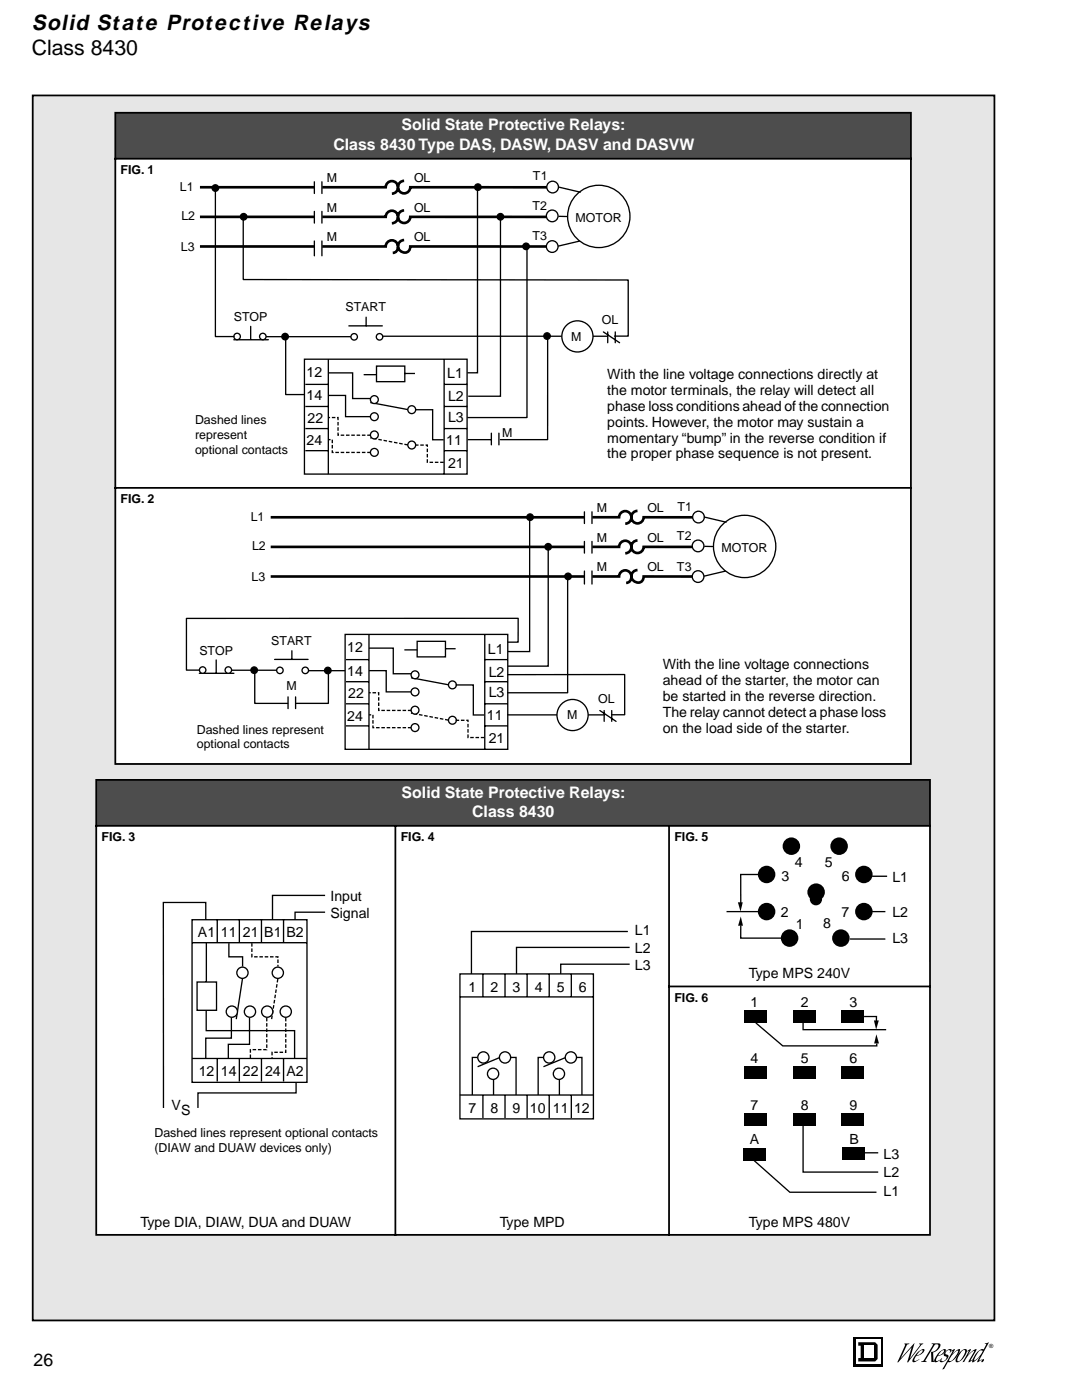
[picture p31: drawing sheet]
<svg xmlns="http://www.w3.org/2000/svg" width="216mm" height="279mm" viewBox="0 0 216 279" stroke-linecap="round" stroke-linejoin="round" font-family="sans-serif">
<defs><g id="words">
<text font-size="4.3" x="6.4" y="6">Solid State Protective Relays</text>
<text font-size="4.2" x="6.3" y="10.9">Class 8430</text>
<text font-size="3.5" x="6.7" y="272.6">26</text>
<g font-size="3.2" fill="#fff">
<text x="66.5" y="29.9">Class 8430 Type DAS, DASW, DASV and DASVW</text>
<text x="80.1" y="26">Solid State Protective Relays:</text>
<text x="80.1" y="159.2">Solid State Protective Relays:</text>
<text x="94.2" y="163.1">Class 8430</text>
</g>
<g font-size="2.8">
<text x="61.2" y="75.2">12</text>
<text x="89.2" y="75.5">L1</text>
<text x="121.2" y="75.6">With the line voltage connections directly at</text>
<text x="61.2" y="79.9">14</text>
<text x="89.4" y="80.1">L2</text>
<text x="121.2" y="78.8">the motor terminals, the relay will detect all</text>
<text x="121.2" y="82">phase loss conditions ahead of the connection</text>
<text x="61.2" y="88.9">24</text>
<text x="61.4" y="84.3">22</text>
<text x="89.1" y="88.7">11</text>
<text x="89.4" y="84.1">L3</text>
<text x="121.2" y="85.1">points. However, the motor may sustain a</text>
<text x="121.2" y="88.3">momentary “bump” in the reverse condition if</text>
<text x="89.4" y="93.3">21</text>
<text x="121.2" y="91.5">the proper phase sequence is not present.</text>
<text x="69.3" y="130.1">12</text>
<text x="97.3" y="130.4">L1</text>
<text x="69.3" y="134.8">14</text>
<text x="97.5" y="135">L2</text>
<text x="132.2" y="133.5">With the line voltage connections</text>
<text x="132.2" y="136.7">ahead of the starter, the motor can</text>
<text x="69.3" y="143.8">24</text>
<text x="69.5" y="139.3">22</text>
<text x="97.2" y="143.7">11</text>
<text x="97.5" y="139.1">L3</text>
<text x="132.2" y="139.9">be started in the reverse direction.</text>
<text x="132.2" y="143">The relay cannot detect a phase loss</text>
<text x="97.5" y="148.2">21</text>
<text x="132.2" y="146.2">on the load side of the starter.</text>
<text x="158.6" y="173.1">4</text>
<text x="164.6" y="173.1">5</text>
<text x="65.9" y="179.8">Input</text>
<text x="156" y="175.8">3</text>
<text x="167.9" y="175.8">6</text>
<text x="178.1" y="176.1">L1</text>
<text x="65.9" y="183.1">Signal</text>
<text x="155.8" y="183">2</text>
<text x="158.8" y="185.5">1</text>
<text x="164.2" y="185.3">8</text>
<text x="167.9" y="183">7</text>
<text x="178.1" y="183">L2</text>
<text x="39.5" y="187.1">A1 11 21 B1 B2</text>
<text x="126.7" y="186.6">L1</text>
<text x="126.7" y="190.1">L2</text>
<text x="178.1" y="188.1">L3</text>
<text x="93.5" y="197.9">1</text>
<text x="97.9" y="197.9">2</text>
<text x="102.3" y="197.9">3</text>
<text x="106.7" y="197.9">4</text>
<text x="111.1" y="197.9">5</text>
<text x="115.5" y="197.9">6</text>
<text x="126.7" y="193.7">L3</text>
<text x="149.4" y="195.2">Type MPS 240V</text>
<text x="149.8" y="200.9">1</text>
<text x="159.8" y="200.9">2</text>
<text x="169.5" y="200.9">3</text>
<text x="39.7" y="214.8">12 14 22 24 A2</text>
<text x="149.8" y="212.1">4</text>
<text x="159.8" y="212.1">5</text>
<text x="169.5" y="212.1">6</text>
<text x="34.2" y="221.6">V</text>
<text x="149.8" y="221.5">7</text>
<text x="159.8" y="221.5">8</text>
<text x="169.5" y="221.5">9</text>
<text x="36.1" y="222.6">S</text>
<text x="93.5" y="222.1">7</text>
<text x="97.9" y="222.1">8</text>
<text x="102.3" y="222.1">9 10 11 12</text>
<text x="149.6" y="228.3">A</text>
<text x="169.5" y="228.3">B</text>
<text x="176.3" y="231.3">L3</text>
<text x="176.3" y="238.6">L1</text>
<text x="176.3" y="235">L2</text>
<text x="28" y="244.8">Type DIA, DIAW, DUA and DUAW</text>
<text x="99.7" y="244.8">Type MPD</text>
<text x="149.4" y="244.8">Type MPS 480V</text>
</g>
<g font-size="2.5">
<text x="24.1" y="34.7">FIG. 1</text>
<text x="106.3" y="36">T1</text>
<text x="35.9" y="38.1">L1</text>
<text x="65.2" y="36.3">M</text>
<text x="82.6" y="36.3">OL</text>
<text x="106.2" y="41.8">T2</text>
<text x="36.2" y="44">L2</text>
<text x="65.2" y="42.2">M</text>
<text x="82.6" y="42.2">OL</text>
<text x="106.2" y="47.9">T3</text>
<text x="114.9" y="44.3">MOTOR</text>
<text x="36.1" y="50">L3</text>
<text x="65.2" y="48.1">M</text>
<text x="82.6" y="48.1">OL</text>
<text x="46.7" y="64.1">STOP</text>
<text x="68.9" y="62.1">START</text>
<text x="120.1" y="64.7">OL</text>
<text x="114" y="68.1">M</text>
<text x="38.9" y="84.6">Dashed lines</text>
<text x="38.9" y="87.6">represent</text>
<text x="100.2" y="87.2">M</text>
<text x="38.9" y="90.5">optional contacts</text>
<text x="24.1" y="100.4">FIG. 2</text>
<text x="50" y="103.9">L1</text>
<text x="119.1" y="102.2">M</text>
<text x="129.2" y="102.2">OL</text>
<text x="135.1" y="107.9">T2</text>
<text x="135.2" y="102">T1</text>
<text x="50.3" y="109.8">L2</text>
<text x="119.1" y="108.1">M</text>
<text x="119.1" y="114">M</text>
<text x="129.2" y="108.1">OL</text>
<text x="129.2" y="114">OL</text>
<text x="135.1" y="114">T3</text>
<text x="144" y="110.1">MOTOR</text>
<text x="50.2" y="115.9">L3</text>
<text x="39.8" y="130.7">STOP</text>
<text x="54.1" y="128.7">START</text>
<text x="57.2" y="137.7">M</text>
<text x="113.2" y="143.5">M</text>
<text x="119.4" y="140.3">OL</text>
<text x="39.3" y="146.4">Dashed lines represent</text>
<text x="39.3" y="149.4">optional contacts</text>
<text x="20.3" y="167.9">FIG. 3</text>
<text x="80" y="167.9">FIG. 4</text>
<text x="134.6" y="167.9">FIG. 5</text>
<text x="134.6" y="199.9">FIG. 6</text>
<text x="30.8" y="226.9">Dashed lines represent optional contacts</text>
<text x="30.8" y="229.9">(DIAW and DUAW devices only)</text>
</g>
<text font-size="1.1" x="197.4" y="269">®</text>
</g></defs>
<path d="M180.5 268.1h1l-.6 .4-1.2 2.6 2.7-3-.8 3 1.9-2.6 .1-.2h-.2v-.2h.9l-.5 .3-2.6 3.5h-.2l.9-3-2.7 3h-.2l1.6-3.5-.2-.1zM183.1 269.8l1-.5h.3a1.62 1.62 0 0 1-1.6 1.4l-.3 .8 .3 .1 .7-.4-.1 .1-.8 .5h-.5a2.3 2.3 0 0 1 .8-1.7z" fill="#000"/>
<path d="M183.6 269.7l.3-.2h.2l-.5 .7-.7 .3z" fill="#fff"/>
<path d="M185.9 268.1h1.1a.49 .49 0 0 1 .7 .4 1.99 1.99 0 0 1-1.5 1.4l.1 1.6 .1 .2a.35 .35 0 0 1-.4 .1 .35 .35 0 0 1-.2-.5v-1.5a1.5 1.5 0 0 0 1.4-1.4l-.3-.1a.47 .47 0 0 0-.6 .4l-1.7 2.8v.1l.3 .1-.1 .1h-1l.5-.3 1.7-2.9 .2-.3-.3-.1zM187.4 269.8l.9-.5h.4a1.54 1.54 0 0 1-1.6 1.4l-.3 .9h.4l.6-.4v.1l-.9 .5h-.4a2.21 2.21 0 0 1 .7-1.7z" fill="#000"/>
<path d="M187.8 269.7l.3-.2h.3l-.5 .7-.7 .3z" fill="#fff"/>
<path d="M188.6 269.8l.4-.4a.67 .67 0 0 1 .9 0l-.3 .6-.1-.5a.66 .66 0 0 0-.8 .8l.5 .1a1.3 1.3 0 0 1-1.7 1.3l.5-.7-.2 .5a.62 .62 0 0 0 .8 0 .62 .62 0 0 0 .2-.8l-.4-.1-.1-.2zM189.6 269.7l.9-.4-.5 .9 .6-.5a.78 .78 0 0 1 1-.3 3.2 3.2 0 0 1-2.3 2.5l-.1-.1-.8 1.4-.4 .1 2.1-3.7-.5 .2z" fill="#000"/>
<path d="M190.3 270l.8-.5a2.93 2.93 0 0 1-1.5 2.1l-.3-.1z" fill="#fff"/>
<path d="M191.5 269.9l.8-.6a.43 .43 0 0 1 .6 .2 2.92 2.92 0 0 1-1.9 2.4l-.2-.1a2.17 2.17 0 0 1 .7-1.9z" fill="#000"/>
<path d="M191.9 269.7l.2-.2a.29 .29 0 0 1 .3-.1 .29 .29 0 0 1 .2 .3 2.99 2.99 0 0 1-1.4 2l-.1-.1-.1-.4z" fill="#fff"/>
<path d="M192.8 269.7l.9-.4-.6 1.2a2.84 2.84 0 0 1 1.8-1.2l-1.2 2.2 .5-.1-.9 .5v-.4l1.1-1.9a3.6 3.6 0 0 0-2 2.2l-.3 .1 1.2-2.3-.5 .2zM196.5 268.1l.8-.2-1.9 3.6 .5-.2v.1l-.9 .4 .5-1.1-1 1-.4 .2a3.1 3.1 0 0 1 1.9-2.7l.3 .1 .4-.8 .1-.3h-.3z" fill="#000"/>
<path d="M195.2 269.8l.4-.3 .5 .1a3.9 3.9 0 0 1-1.7 1.9l.2-.6z" fill="#fff"/>
<path d="M170.2 266.8h6v6h-6zM196.1 271.3l.1-.1a.37 .37 0 0 1 0 .5 .37 .37 0 0 1-.4 .1z" fill="#000"/>
<path d="M170.8 267.4h4.8v4.8h-4.8z" fill="#fff"/>
<path d="M171.3 267.9h3.3l.5 .5v2.8l-.5 .5h-3.3v-.7h.4v-2.4h-.4z" fill="#000"/>
<path d="M172.5 268.6h1.9v2.4h-1.9z" fill="#fff"/>
<path d="M6.5 19h191.9v244.5h-191.9z" fill="#e6e6e6"/>
<path d="M6.5 19h191.9v244.5h-191.9z" fill="none" stroke="#000" stroke-width=".35"/>
<path d="M23.2 22.7h158.4v8.8h-158.4z" fill="#4d4d4d"/>
<g fill="#fff">
<path d="M23.2 31.9h8.7v65.3h-8.7z"/>
<path d="M31.9 31.9h149.7v65.3h-149.7z"/>
<path d="M23.2 97.4h8.7v54.9h-8.7z"/>
<path d="M31.9 97.4h149.7v54.9h-149.7z"/>
</g>
<path d="M19.4 155.8h166v8.8h-166z" fill="#4d4d4d"/>
<g fill="#fff">
<path d="M19.4 165h8.7v76.5h-8.7z"/>
<path d="M28.1 165h50.6v76.5h-50.6z"/>
<path d="M79.1 165h8.7v76.5h-8.7z"/>
<path d="M87.8 165h45.5v76.5h-45.5z"/>
<path d="M133.5 165h8.9v26.9h-8.9z"/>
<path d="M142.4 165h43v26.9h-43z"/>
<path d="M133.5 191.9h51.9v4.8h-51.9z"/>
<path d="M133.5 197h8.9v44.5h-8.9z"/>
<path d="M142.4 197h43v44.5h-43z"/>
<path d="M19.4 241.5h59.3v4.8h-59.3z"/>
<path d="M79.1 241.5h54.2v4.8h-54.2z"/>
<path d="M133.5 241.5h51.9v4.8h-51.9z"/>
</g>
<g fill="none" stroke="#000" stroke-width=".35">
<path d="M22.8 22.5h159.1M22.8 31.7h159.1M23 22.7v129.6M181.8 22.7v129.6M22.8 97.4h159.1M19 155.6h166.7M19.2 155.8v90.5M22.8 152.5h159.1M185.6 155.8v90.5M19 164.8h166.7M78.9 164.6v82M133.5 164.6v82"/>
<path d="M133.3 196.9h52.4M19 246.4h166.7"/>
</g>
<path d="M34.6 33.7h92.2v61.6h-92.2z" fill="#fff"/>
<g fill="none" stroke="#000" stroke-width=".26">
<path d="M105.2 49.4v33.9h-11.8M46.7 67.8h6.9M50 65.1v2.6M53.1 67.2h3.2M57.5 67.2h12.5M69.6 65h6.7M73.1 63.3v1.7M120.4 66.2l3.2 2.2M121.3 66.2v2.2M122.8 66.2v2.2M93.4 87.7h4.7M98 86.4v2.4"/>
<path d="M99.6 86.4v2.4"/>
</g>
<circle cx="110.3" cy="37.3" r="1.17" fill="#fff"/>
<circle cx="110.3" cy="37.3" r="1.17" fill="none" stroke="#000" stroke-width=".26"/>
<circle cx="110.2" cy="43.1" r="1.17" fill="#fff"/>
<circle cx="110.2" cy="43.1" r="1.17" fill="none" stroke="#000" stroke-width=".26"/>
<circle cx="110.2" cy="49.2" r="1.17" fill="#fff"/>
<circle cx="110.2" cy="49.2" r="1.17" fill="none" stroke="#000" stroke-width=".26"/>
<circle cx="47.3" cy="67.2" r=".65" fill="#fff"/>
<circle cx="47.3" cy="67.2" r=".65" fill="none" stroke="#000" stroke-width=".26"/>
<circle cx="52.4" cy="67.2" r=".65" fill="#fff"/>
<circle cx="52.4" cy="67.2" r=".65" fill="none" stroke="#000" stroke-width=".26"/>
<circle cx="70.7" cy="67.2" r=".65" fill="#fff"/>
<circle cx="70.7" cy="67.2" r=".65" fill="none" stroke="#000" stroke-width=".26"/>
<circle cx="75.7" cy="67.2" r=".65" fill="#fff"/>
<g fill="none" stroke="#000" stroke-width=".26">
<path d="M43 37.5v29.7h3.7M62.7 36.3v2.3M64.2 36.3v2.3M95.3 37.4v37h-2M111.4 37.3l4.4 1.1M48.5 43.2v12.6l76.9 .1v11.2h-2.8M62.7 42.2v2.3M62.7 48.1v3M64.2 42.2v2.3M64.2 48.1v3M99.9 43.3v35.8h-6.5M111.5 43.2h1.6"/>
<path d="M115.6 48.1l-4.2 1M60.7 71.7h32.5v22.9h-32.5zM60.9 76.7h4.6M65.5 74.4h4.9v5.1h3.6M65.5 71.7v22.9M88.6 71.7v22.9M88.6 76.7h4.6M109.3 67.3v20.4h-9.5M60.9 81.1h4.6M60.9 85.5h4.6M60.9 89.9h4.6M88.6 81.1h4.6"/>
<path d="M88.6 85.5h4.6M88.6 89.9h4.6"/>
<circle cx="43" cy="37.5" r=".65"/>
<circle cx="95.4" cy="37.3" r=".65"/>
<circle cx="48.6" cy="43.3" r=".65"/>
<circle cx="99.9" cy="43.3" r=".65"/>
<circle cx="105" cy="49.2" r=".65"/>
<circle cx="119.5" cy="43.2" r="6.2"/>
<circle cx="56.9" cy="67.2" r=".65"/>
<circle cx="75.7" cy="67.2" r=".65"/>
<circle cx="109.2" cy="67.1" r=".65"/>
</g>
<g fill="#000">
<circle cx="43" cy="37.5" r=".65"/>
<circle cx="95.4" cy="37.3" r=".65"/>
<circle cx="48.6" cy="43.3" r=".65"/>
<circle cx="99.9" cy="43.3" r=".65"/>
<circle cx="105" cy="49.2" r=".65"/>
<circle cx="56.9" cy="67.2" r=".65"/>
<circle cx="109.2" cy="67.1" r=".65"/>
</g>
<path d="M39.9 37.4h22.8M64.3 37.4h12.7a1.22 1.22 0 0 1 1.2-1.3 1.22 1.22 0 0 1 1.2 1.3 1.23 1.23 0 0 0 1.2 1.2 1.23 1.23 0 0 0 1.3-1.2h27.2M79.4 37.4a1.23 1.23 0 0 1-1.2 1.2M80.6 36.1a1.23 1.23 0 0 0-1.2 1.2M39.9 43.3h22.8M39.9 49.2h22.8M64.3 43.3h12.7a1.22 1.22 0 0 1 1.2-1.2 1.22 1.22 0 0 1 1.2 1.2 1.23 1.23 0 0 0 1.2 1.2 1.23 1.23 0 0 0 1.3-1.2h27.2M64.3 49.2h12.7a1.22 1.22 0 0 1 1.2-1.2 1.22 1.22 0 0 1 1.2 1.2 1.23 1.23 0 0 0 1.2 1.2 1.23 1.23 0 0 0 1.3-1.2h27.2M79.4 43.3a1.23 1.23 0 0 1-1.2 1.3M79.4 49.2a1.11 1.11 0 0 1-1 1.3M80.6 42a1.23 1.23 0 0 0-1.2 1.2M80.6 47.9a1.23 1.23 0 0 0-1.2 1.2" fill="none" stroke="#000" stroke-width=".53"/>
<circle cx="82.2" cy="81.8" r=".79" fill="#fff"/>
<g fill="none" stroke="#000" stroke-width=".26">
<path d="M73.9 80.3l7.5 1.4"/>
<circle cx="82.2" cy="81.8" r=".79"/>
</g>
<circle cx="74.7" cy="79.7" r=".79" fill="#fff"/>
<g fill="none" stroke="#000" stroke-width=".26">
<path d="M65.5 78.9h3.5v4.3h5M75.1 73.1h5.7v3.1h-5.7zM80.8 74.5h2M82.8 81.8h3.5v6h2.2"/>
<circle cx="74.7" cy="79.7" r=".79"/>
</g>
<circle cx="74.7" cy="83.2" r=".79" fill="#fff"/>
<circle cx="74.7" cy="83.2" r=".79" fill="none" stroke="#000" stroke-width=".26"/>
<circle cx="82.2" cy="88.8" r=".79" fill="#fff"/>
<circle cx="82.2" cy="88.8" r=".79" fill="none" stroke="#000" stroke-width=".26"/>
<path d="M81.4 88.8l-7.5-1.4" fill="none" stroke="#000" stroke-width=".26" stroke-dasharray=".7 .4" stroke-linecap="butt"/>
<circle cx="74.7" cy="86.8" r=".79" fill="#fff"/>
<circle cx="74.7" cy="86.8" r=".79" fill="none" stroke="#000" stroke-width=".26"/>
<path d="M74 90.3h-7.7v-2.6h-.8M88.5 92.3h-3.2v-3.5h-2.5" fill="none" stroke="#000" stroke-width=".26" stroke-dasharray=".7 .4" stroke-linecap="butt"/>
<circle cx="74.7" cy="90.3" r=".79" fill="#fff"/>
<g fill="none" stroke="#000" stroke-width=".26">
<path d="M57 67.4v11.3h3.7M72.6 74.8h2.5M76.4 67.1h44.7"/>
<circle cx="74.7" cy="90.3" r=".79"/>
</g>
<path d="M74 86.9h-6.5v-3.6h-2" fill="none" stroke="#000" stroke-width=".26" stroke-dasharray=".7 .4" stroke-linecap="butt"/>
<circle cx="115.2" cy="67.1" r="3.1" fill="#fff"/>
<circle cx="115.2" cy="67.1" r="3.1" fill="none" stroke="#000" stroke-width=".26"/>
<g fill="#fff">
<path d="M121.2 73.7h56.8v19.1h-56.8z"/>
<path d="M36.5 99.5h119.2v50.9h-119.2z"/>
</g>
<path d="M113.3 115.3v23h-12M39.8 134.4h6.9M43.1 131.7v2.6M46.2 133.8h3.9M51.4 133.8h3.8M54.8 131.6h6.7M57.5 139.1v2.3M58.2 129.9v1.7M59 139.1v2.3M119.7 141.8l3.2 2.2M120.6 141.8v2.2M122.1 141.8v2.2" fill="none" stroke="#000" stroke-width=".26"/>
<circle cx="139.4" cy="103.2" r="1.17" fill="#fff"/>
<circle cx="139.4" cy="103.2" r="1.17" fill="none" stroke="#000" stroke-width=".26"/>
<circle cx="139.3" cy="109" r="1.17" fill="#fff"/>
<circle cx="139.3" cy="109" r="1.17" fill="none" stroke="#000" stroke-width=".26"/>
<circle cx="139.3" cy="115.1" r="1.17" fill="#fff"/>
<circle cx="139.3" cy="115.1" r="1.17" fill="none" stroke="#000" stroke-width=".26"/>
<circle cx="40.4" cy="133.7" r=".65" fill="#fff"/>
<circle cx="40.4" cy="133.7" r=".65" fill="none" stroke="#000" stroke-width=".26"/>
<circle cx="45.6" cy="133.7" r=".65" fill="#fff"/>
<circle cx="45.6" cy="133.7" r=".65" fill="none" stroke="#000" stroke-width=".26"/>
<circle cx="55.9" cy="133.8" r=".65" fill="#fff"/>
<circle cx="55.9" cy="133.8" r=".65" fill="none" stroke="#000" stroke-width=".26"/>
<circle cx="60.9" cy="133.8" r=".65" fill="#fff"/>
<g fill="none" stroke="#000" stroke-width=".26">
<path d="M105.7 103.2v26.8h-4.3M109.4 109.1v23.8h-8M116.6 102.1v2.4M116.6 108.1v2.3M116.6 114v2.6M118.1 102.1v2.4M118.1 108.1v2.3M118.1 114v2.6M140.5 103.2l4.4 1M140.6 109l1.6 .1M144.7 114l-4.2 1M65.5 134v6.4h-6.5"/>
<path d="M68.9 126.6h32.4v22.9h-32.4zM69 131.6h4.6M69 136h4.6M73.6 129.3h4.9v5.2h3.6M73.6 126.6v22.9M96.7 126.6v22.9M96.7 131.6h4.6M96.7 136h4.6M101.3 134.6h23.3v8h-2.5M69 140.5h4.6M69 144.9h4.6M96.7 140.5h4.6"/>
<path d="M96.7 144.9h4.6"/>
<circle cx="105.8" cy="103.2" r=".65"/>
<circle cx="109.4" cy="109.1" r=".65"/>
<circle cx="113.3" cy="115" r=".65"/>
<circle cx="148.6" cy="109.1" r="6.2"/>
<circle cx="50.7" cy="133.7" r=".65"/>
<circle cx="60.9" cy="133.8" r=".65"/>
<circle cx="65.4" cy="133.8" r=".65"/>
</g>
<g fill="#000">
<circle cx="105.8" cy="103.2" r=".65"/>
<circle cx="109.4" cy="109.1" r=".65"/>
<circle cx="113.3" cy="115" r=".65"/>
<circle cx="50.7" cy="133.7" r=".65"/>
<circle cx="65.4" cy="133.8" r=".65"/>
</g>
<g fill="none" stroke="#000" stroke-width=".53">
<path d="M54 103.2h62.6M54 109.1h62.6M54 115.1h62.6M118.2 103.2h5.3a1.23 1.23 0 0 1 1.3-1.2 1.23 1.23 0 0 1 1.2 1.2M118.2 109.1h5.3a1.23 1.23 0 0 1 1.3-1.2 1.23 1.23 0 0 1 1.2 1.2M118.2 115h5.3a1.23 1.23 0 0 1 1.3-1.2 1.23 1.23 0 0 1 1.2 1.2M126 103.2a1.23 1.23 0 0 0 1.2 1.3 1.23 1.23 0 0 0 1.2-1.3h9.8M126 109.1a1.23 1.23 0 0 0 1.2 1.3 1.23 1.23 0 0 0 1.2-1.3h9.8M126 115a1.23 1.23 0 0 0 1.2 1.3 1.23 1.23 0 0 0 1.2-1.3l9.8 .1M126 103.3a1.23 1.23 0 0 1-1.2 1.2M126 109.2a1.23 1.23 0 0 1-1.2 1.2M126 115.1a1.11 1.11 0 0 1-1.1 1.2"/>
<path d="M127.2 102a1.23 1.23 0 0 0-1.2 1.2M127.2 107.9a1.23 1.23 0 0 0-1.2 1.2M127.2 113.8a1.23 1.23 0 0 0-1.2 1.2"/>
</g>
<circle cx="90.3" cy="136.7" r=".79" fill="#fff"/>
<g fill="none" stroke="#000" stroke-width=".26">
<path d="M82 135.3l7.5 1.4"/>
<circle cx="90.3" cy="136.7" r=".79"/>
</g>
<circle cx="82.8" cy="134.7" r=".79" fill="#fff"/>
<g fill="none" stroke="#000" stroke-width=".26">
<path d="M73.6 133.8h3.5v4.3h5M83.2 128h5.7v3.1h-5.7zM88.9 129.5h2M90.9 136.7h3.5v6h2.2"/>
<circle cx="82.8" cy="134.7" r=".79"/>
</g>
<circle cx="82.8" cy="138.1" r=".79" fill="#fff"/>
<circle cx="82.8" cy="138.1" r=".79" fill="none" stroke="#000" stroke-width=".26"/>
<circle cx="90.3" cy="143.7" r=".79" fill="#fff"/>
<circle cx="90.3" cy="143.7" r=".79" fill="none" stroke="#000" stroke-width=".26"/>
<path d="M89.5 143.7l-7.5-1.4" fill="none" stroke="#000" stroke-width=".26" stroke-dasharray=".7 .4" stroke-linecap="butt"/>
<circle cx="82.8" cy="141.7" r=".79" fill="#fff"/>
<circle cx="82.8" cy="141.7" r=".79" fill="none" stroke="#000" stroke-width=".26"/>
<path d="M82.1 145.2h-7.7v-2.5h-.8M96.6 147.2h-3.2v-3.4h-2.5" fill="none" stroke="#000" stroke-width=".26" stroke-dasharray=".7 .4" stroke-linecap="butt"/>
<circle cx="82.8" cy="145.2" r=".79" fill="#fff"/>
<g fill="none" stroke="#000" stroke-width=".26">
<path d="M50.8 134v6.4h6.6M61.6 133.8h7.2M80.7 129.7h2.5M101.3 128.2h2.1v-4.8h-66.2v10.3h2.6M101.3 142.7h19.3"/>
<circle cx="82.8" cy="145.2" r=".79"/>
</g>
<path d="M82.1 141.8h-6.5v-3.5h-2" fill="none" stroke="#000" stroke-width=".26" stroke-dasharray=".7 .4" stroke-linecap="butt"/>
<circle cx="114.2" cy="142.7" r="3.1" fill="#fff"/>
<circle cx="114.2" cy="142.7" r="3.1" fill="none" stroke="#000" stroke-width=".26"/>
<g fill="#fff">
<path d="M132.2 131.6h45.2v17h-45.2z"/>
<path d="M30.1 177h46.8v53.6h-46.8z"/>
</g>
<g fill="none" stroke="#000" stroke-width=".26">
<path d="M64.9 178.7h-10.5v4.9M38.3 183.6h23v32.4h-23zM38.3 188.1h23M43.4 183.6v4.5M47.8 183.6v4.5M52.2 183.6v4.5M56.6 183.6v4.5M64.9 182.1h-6v1.5M38.3 211.2h23M43.4 211.2v4.6M46.2 203.1v4.1h-5.1v4M47.8 211.2v4.6"/>
<path d="M52.2 211.2v4.6M56.6 211.2v4.6"/>
</g>
<circle cx="48.4" cy="194.1" r="1.12" fill="#fff"/>
<g fill="none" stroke="#000" stroke-width=".26">
<path d="M48.4 195.4l-1.3 8"/>
<circle cx="48.4" cy="194.1" r="1.12"/>
</g>
<circle cx="46.3" cy="201.9" r="1.12" fill="#fff"/>
<g fill="none" stroke="#000" stroke-width=".26">
<path d="M39.3 196h3.9v5.6h-3.9zM41.1 183.6v-3.5h-8.5v41M41.2 188.1v7.9M45.7 188.2v2.8h2.7v1.9M49.8 203.1v5.3h-4.2v2.8"/>
<circle cx="46.3" cy="201.9" r="1.12"/>
</g>
<circle cx="49.9" cy="201.9" r="1.12" fill="#fff"/>
<circle cx="49.9" cy="201.9" r="1.12" fill="none" stroke="#000" stroke-width=".26"/>
<path d="M53.2 203.1v6.4h-3.2v1.7" fill="none" stroke="#000" stroke-width=".26" stroke-dasharray=".7 .4" stroke-linecap="butt"/>
<circle cx="55.4" cy="194.1" r="1.12" fill="#fff"/>
<circle cx="55.4" cy="194.1" r="1.12" fill="none" stroke="#000" stroke-width=".26"/>
<path d="M55.4 195.4l-1.2 8" fill="none" stroke="#000" stroke-width=".26" stroke-dasharray=".7 .4" stroke-linecap="butt"/>
<circle cx="53.3" cy="201.9" r="1.12" fill="#fff"/>
<circle cx="53.3" cy="201.9" r="1.12" fill="none" stroke="#000" stroke-width=".26"/>
<path d="M50.3 188.2v2.8h5.2v1.9" fill="none" stroke="#000" stroke-width=".26" stroke-dasharray=".7 .4" stroke-linecap="butt"/>
<circle cx="57" cy="201.9" r="1.12" fill="#fff"/>
<g fill="none" stroke="#000" stroke-width=".26">
<path d="M41.1 201.7v4h17.7v5.5M59.1 216v2.1h-19.6v3"/>
<circle cx="57" cy="201.9" r="1.12"/>
</g>
<path d="M57 203.1v6.9h-2.7v1.2" fill="none" stroke="#000" stroke-width=".26" stroke-dasharray=".7 .4" stroke-linecap="butt"/>
<path d="M90.5 183.8h40.3v40.5h-40.3z" fill="#fff"/>
<g fill="none" stroke="#000" stroke-width=".26">
<path d="M91.8 194.4h26.6v28.9h-26.6zM91.8 199h26.6M96.4 194.4v4.6M100.8 194.4v4.6M105.2 194.4v4.6M109.6 194.4v4.6M114 194.4v4.6M125.3 185.9h-31.2v8.5M125.6 189.1h-22.5v5.3M125.6 192.4h-13.7v2M91.8 218.5h26.6M95.3 211h-1.1v7.5"/>
<path d="M96.4 218.5v4.6M98.5 215.2v3.3M100.8 218.5v4.6M105.2 218.5v4.6M109.6 218.5v4.6M114 218.5v4.6"/>
</g>
<circle cx="96.4" cy="211" r="1.12" fill="#fff"/>
<g fill="none" stroke="#000" stroke-width=".26">
<path d="M100 210.9l-4.7 2M101.9 211h1.1v7.5"/>
<circle cx="96.4" cy="211" r="1.12"/>
</g>
<circle cx="100.8" cy="211" r="1.12" fill="#fff"/>
<circle cx="100.8" cy="211" r="1.12" fill="none" stroke="#000" stroke-width=".26"/>
<circle cx="98.4" cy="214.3" r="1.12" fill="#fff"/>
<g fill="none" stroke="#000" stroke-width=".26">
<path d="M108.4 211h-1v7.5M111.6 215.2v3.3"/>
<circle cx="98.4" cy="214.3" r="1.12"/>
</g>
<circle cx="109.6" cy="211" r="1.12" fill="#fff"/>
<g fill="none" stroke="#000" stroke-width=".26">
<path d="M113.1 210.9l-4.7 2M115.1 211h1v7.5"/>
<circle cx="109.6" cy="211" r="1.12"/>
</g>
<circle cx="113.9" cy="211" r="1.12" fill="#fff"/>
<circle cx="113.9" cy="211" r="1.12" fill="none" stroke="#000" stroke-width=".26"/>
<circle cx="111.5" cy="214.3" r="1.12" fill="#fff"/>
<circle cx="111.5" cy="214.3" r="1.12" fill="none" stroke="#000" stroke-width=".26"/>
<path d="M144.7 166.6h38.6v22.9h-38.6z" fill="#fff"/>
<path d="M151.3 174.5h-3.5v5.7M174 174.9h3M145 181.9h6.3M147.8 184.7v2.5h8.1M169.6 187.4h7.1M174 181.9h2.7" fill="none" stroke="#000" stroke-width=".26"/>
<g fill="#000">
<path d="M147.2 180.1h1l-.4 1.8zM147.8 182.9l.5 1.9h-1z"/>
<circle cx="153" cy="174.5" r="1.75"/>
<circle cx="157.9" cy="168.9" r="1.75"/>
<circle cx="162.8" cy="179.5" r="1.22"/>
<circle cx="162.8" cy="178" r="1.75"/>
<circle cx="167.4" cy="168.9" r="1.75"/>
<circle cx="172.4" cy="174.5" r="1.75"/>
<circle cx="153" cy="181.9" r="1.75"/>
<circle cx="157.6" cy="187.2" r="1.75"/>
<circle cx="167.8" cy="187.2" r="1.75"/>
<circle cx="172.4" cy="181.9" r="1.75"/>
</g>
<path d="M147.1 198.3h33.7v41.1h-33.7z" fill="#fff"/>
<path d="M150.8 204.1l5.4 4.6h18.8l-.1-.4M160.2 204.1v1.4h16.6M172.4 202.9h2.5v.9M150.5 231.6l7.1 6.3h17.3M160.2 224.6v9.3h15M172.6 230.1h2.6" fill="none" stroke="#000" stroke-width=".26"/>
<g fill="#000">
<path d="M148.5 201.6h4.5v2.5h-4.5zM148.5 212.8h4.5v2.4h-4.5zM158.2 201.6h4.5v2.5h-4.5zM158.2 212.8h4.5v2.4h-4.5zM167.9 201.6h4.5v2.5h-4.5zM167.9 212.8h4.5v2.4h-4.5zM174.4 203.7h1l-.6 1.8zM174.9 206.4l.5 1.8h-1zM148.3 229.1h4.4v2.5h-4.4zM148.5 222.2h4.5v2.4h-4.5zM158.2 222.2h4.5v2.4h-4.5zM167.9 222.2h4.5v2.4h-4.5z"/>
<path d="M168.1 228.9h4.4v2.4h-4.4z"/>
</g>
<use href="#words"/>
</svg>
